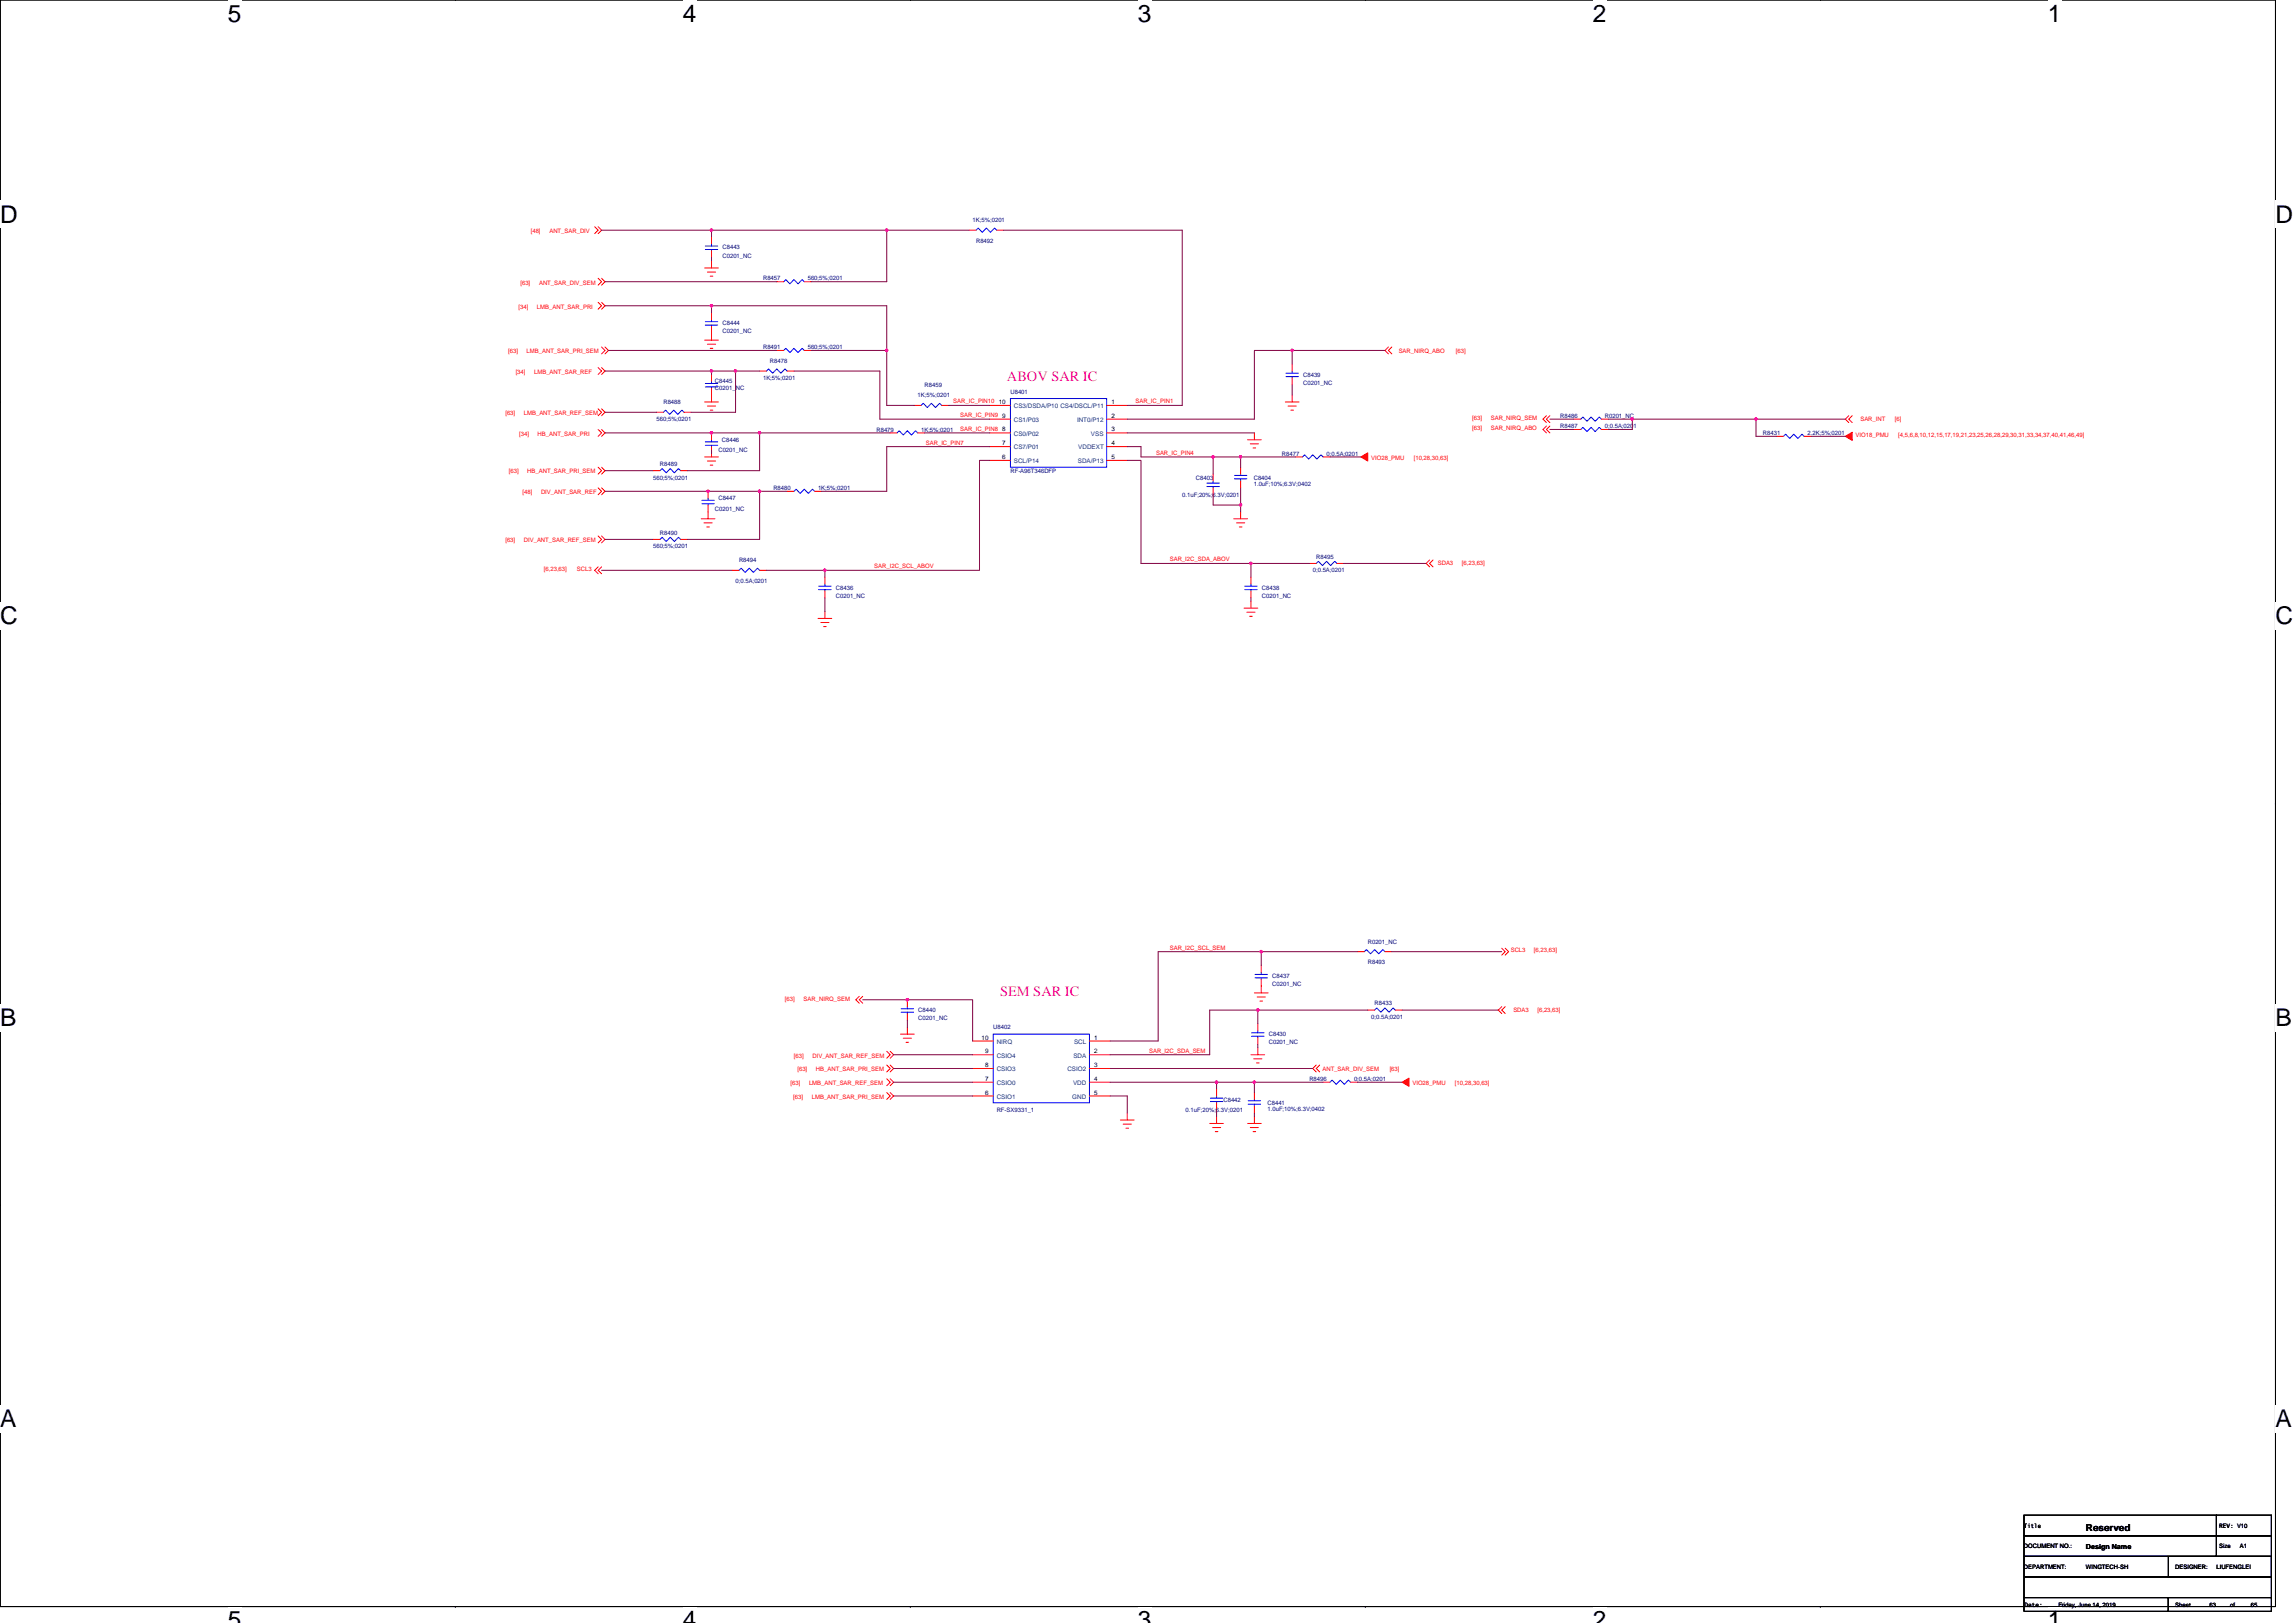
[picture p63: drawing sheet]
<svg xmlns="http://www.w3.org/2000/svg" width="297mm" height="210mm" viewBox="0 0 297 210" stroke-linecap="round" stroke-linejoin="round" font-family="sans-serif">
<defs><g id="words">
<g font-size="3.2">
<text x="29.5" y="2.8">5</text>
<text x="88.3" y="2.8">4</text>
<text x="147.2" y="2.8">3</text>
<text x="206.1" y="2.8">2</text>
<text x="264.9" y="2.8">1</text>
<text x="0" y="28.8">D</text>
<text x="294.4" y="28.8">D</text>
<text x="0" y="80.8">C</text>
<text x="294.4" y="80.8">C</text>
<text x="0" y="132.7">B</text>
<text x="294.4" y="132.7">B</text>
<text x="0" y="184.7">A</text>
<text x="294.4" y="184.7">A</text>
<text x="29.5" y="210.7">5</text>
<text x="88.3" y="210.7">4</text>
<text x="147.2" y="210.7">3</text>
<text x="206.1" y="210.7">2</text>
<text x="264.9" y="210.7">1</text>
</g>
<g font-size="1.9" fill="#f0f">
<text x="130.3" y="49.2">ABOV SAR IC</text>
<text x="129.4" y="128.8">SEM SAR IC</text>
</g>
<text font-size="1.2" x="269.9" y="198">Reserved</text>
<text font-size=".9" x="269.9" y="200.4">Design Name</text>
<g font-size=".8" fill="#000080">
<text x="125.8" y="28.7">1K;5%;0201</text>
<text x="93.5" y="32.3">C8443</text>
<text x="93.5" y="33.3">C0201_NC</text>
<text x="126.3" y="31.4">R8492</text>
<text x="98.7" y="36.3">R8457</text>
<text x="104.5" y="36.3">560;5%;0201</text>
<text x="93.5" y="42.1">C8444</text>
<text x="93.5" y="43.1">C0201_NC</text>
<text x="98.7" y="45.2">R8491</text>
<text x="99.6" y="46.9">R8478</text>
<text x="104.5" y="45.2">560;5%;0201</text>
<text x="85.8" y="52.3">R8488</text>
<text x="92.5" y="49.6">C8445</text>
<text x="92.5" y="50.5">C0201_NC</text>
<text x="98.7" y="49.2">1K;5%;0201</text>
<text x="118.7" y="51.4">1K;5%;0201</text>
<text x="119.6" y="50.1">R8459</text>
<text x="130.7" y="50.9">U8401</text>
<text x="168.6" y="48.7">C8439</text>
<text x="168.6" y="49.8">C0201_NC</text>
<text x="84.9" y="54.5">560;5%;0201</text>
<text x="92.9" y="58.5">C0201_NC</text>
<text x="93.4" y="57.2">C8446</text>
<text x="113.4" y="55.8">R8479</text>
<text x="119.2" y="55.8">1K;5%;0201</text>
<text x="165.8" y="58.9">R8477</text>
<text x="171.6" y="58.9">0;0.5A;0201</text>
<text x="201.8" y="54.1">R8486</text>
<text x="201.8" y="55.4">R8487</text>
<text x="207.6" y="54.1">R0201_NC</text>
<text x="207.6" y="55.4">0;0.5A;0201</text>
<text x="228.1" y="56.3">R8431</text>
<text x="233.8" y="56.3">2.2K;5%;0201</text>
<text x="84.5" y="62.1">560;5%;0201</text>
<text x="85.4" y="60.3">R8489</text>
<text x="92.9" y="64.7">C8447</text>
<text x="100.1" y="63.4">R8480</text>
<text x="105.8" y="63.4">1K;5%;0201</text>
<text x="130.7" y="61.2">RF-A96T346DFP</text>
<text x="152.9" y="64.3">0.1uF;20%;6.3V;0201</text>
<text x="154.7" y="62.1">C8403</text>
<text x="162.2" y="62.1">C8404</text>
<text x="162.2" y="62.9">1.0uF;10%;6.3V;0402</text>
<text x="84.5" y="71">560;5%;0201</text>
<text x="85.4" y="69.2">R8490</text>
<text x="92.5" y="66.1">C0201_NC</text>
<text x="95.2" y="75.4">0;0.5A;0201</text>
<text x="95.6" y="72.7">R8494</text>
<text x="108.1" y="76.3">C8436</text>
<text x="108.1" y="77.3">C0201_NC</text>
<text x="163.3" y="76.3">C8438</text>
<text x="163.3" y="77.3">C0201_NC</text>
<text x="169.8" y="74.1">0;0.5A;0201</text>
<text x="170.3" y="72.3">R8495</text>
<text x="176.9" y="124.7">R8493</text>
<text x="176.9" y="122.1">R0201_NC</text>
<text x="118.8" y="131">C8440</text>
<text x="164.6" y="126.5">C8437</text>
<text x="164.6" y="127.6">C0201_NC</text>
<text x="177.4" y="131.8">0;0.5A;0201</text>
<text x="177.8" y="130.1">R8433</text>
<text x="118.8" y="132">C0201_NC</text>
<text x="128.5" y="133.2">U8402</text>
<text x="164.1" y="134.1">C8430</text>
<text x="164.1" y="135.1">C0201_NC</text>
<text x="128.9" y="143.8">RF-SX9331_1</text>
<text x="153.4" y="143.8">0.1uF;20%;6.3V;0201</text>
<text x="158.3" y="142.5">C8442</text>
<text x="164" y="143">C8441</text>
<text x="164" y="143.8">1.0uF;10%;6.3V;0402</text>
<text x="169.4" y="139.8">R8496</text>
<text x="175.2" y="139.8">0;0.5A;0201</text>
</g>
<g font-size=".8" fill="#f00">
<text x="68.7" y="30.1">[48]</text>
<text x="71.1" y="30.1">ANT_SAR_DIV</text>
<text x="67.1" y="39.9">[34]</text>
<text x="67.3" y="36.8">[63]</text>
<text x="69.5" y="39.9">LMB_ANT_SAR_PRI</text>
<text x="69.7" y="36.8">ANT_SAR_DIV_SEM</text>
<text x="65.7" y="45.7">[63]</text>
<text x="68.1" y="45.7">LMB_ANT_SAR_PRI_SEM</text>
<text x="181" y="45.7">SAR_NIRQ_ABO</text>
<text x="188.3" y="45.7">[63]</text>
<text x="65.4" y="53.7">[63]</text>
<text x="66.7" y="48.4">[34]</text>
<text x="67.8" y="53.7">LMB_ANT_SAR_REF_SEM</text>
<text x="69.1" y="48.4">LMB_ANT_SAR_REF</text>
<text x="123.3" y="52.2">SAR_IC_PIN10</text>
<text x="124.2" y="54">SAR_IC_PIN9</text>
<text x="146.9" y="52.2">SAR_IC_PIN1</text>
<text x="67.2" y="56.4">[34]</text>
<text x="69.6" y="56.4">HB_ANT_SAR_PRI</text>
<text x="119.8" y="57.5">SAR_IC_PIN7</text>
<text x="124.2" y="55.7">SAR_IC_PIN8</text>
<text x="149.6" y="58.8">SAR_IC_PIN4</text>
<text x="177.4" y="59.5">VIO28_PMU</text>
<text x="182.9" y="59.5">[10,28,30,63]</text>
<text x="190.5" y="54.3">[63]</text>
<text x="190.5" y="55.7">[63]</text>
<text x="192.9" y="54.3">SAR_NIRQ_SEM</text>
<text x="192.9" y="55.7">SAR_NIRQ_ABO</text>
<text x="240.1" y="56.6">VIO18_PMU</text>
<text x="240.7" y="54.4">SAR_INT</text>
<text x="245.1" y="54.4">[6]</text>
<text x="245.6" y="56.6">[4,5,6,8,10,12,15,17,19,21,23,25,26,28,29,30,31,33,34,37,40,41,46,49]</text>
<text x="65.8" y="61.3">[63]</text>
<text x="67.6" y="63.9">[48]</text>
<text x="68.2" y="61.3">HB_ANT_SAR_PRI_SEM</text>
<text x="70" y="63.9">DIV_ANT_SAR_REF</text>
<text x="65.4" y="70.1">[63]</text>
<text x="67.8" y="70.1">DIV_ANT_SAR_REF_SEM</text>
<text x="70.4" y="73.9">[6,23,63]</text>
<text x="74.6" y="73.9">SCL3</text>
<text x="113.1" y="73.5">SAR_I2C_SCL_ABOV</text>
<text x="151.3" y="72.6">SAR_I2C_SDA_ABOV</text>
<text x="186" y="73.1">SDA3</text>
<text x="189.1" y="73.1">[6,23,63]</text>
<text x="151.3" y="122.9">SAR_I2C_SCL_SEM</text>
<text x="195.4" y="123.2">SCL3</text>
<text x="198.5" y="123.2">[6,23,63]</text>
<text x="101.6" y="129.5">[63]</text>
<text x="104" y="129.5">SAR_NIRQ_SEM</text>
<text x="195.8" y="130.9">SDA3</text>
<text x="198.9" y="130.9">[6,23,63]</text>
<text x="102.7" y="136.8">[63]</text>
<text x="105.1" y="136.8">DIV_ANT_SAR_REF_SEM</text>
<text x="148.7" y="136.2">SAR_I2C_SDA_SEM</text>
<text x="102.3" y="140.4">[63]</text>
<text x="102.6" y="142.2">[63]</text>
<text x="103.2" y="138.6">[63]</text>
<text x="104.7" y="140.4">LMB_ANT_SAR_REF_SEM</text>
<text x="105" y="142.2">LMB_ANT_SAR_PRI_SEM</text>
<text x="105.6" y="138.6">HB_ANT_SAR_PRI_SEM</text>
<text x="171.1" y="138.6">ANT_SAR_DIV_SEM</text>
<text x="179.8" y="138.6">[63]</text>
<text x="182.7" y="140.4">VIO28_PMU</text>
<text x="188.2" y="140.4">[10,28,30,63]</text>
</g>
<g font-size=".8">
<text x="129.2" y="52.3">10</text>
<text x="143.8" y="52.3">1</text>
<text x="129.7" y="59.4">6</text>
<text x="129.7" y="57.6">7</text>
<text x="129.7" y="55.8">8</text>
<text x="129.7" y="54">9</text>
<text x="143.8" y="57.6">4</text>
<text x="143.8" y="59.4">5</text>
<text x="143.8" y="54">2</text>
<text x="143.8" y="55.8">3</text>
<text x="127" y="134.5">10</text>
<text x="127.4" y="136.3">9</text>
<text x="141.6" y="134.5">1</text>
<text x="141.6" y="136.3">2</text>
<text x="127.4" y="141.6">6</text>
<text x="127.4" y="139.8">7</text>
<text x="127.4" y="138">8</text>
<text x="141.6" y="141.6">5</text>
<text x="141.6" y="138">3</text>
<text x="141.6" y="139.8">4</text>
<text x="261.8" y="197.7">Title</text>
<text x="287.1" y="197.7">REV: V10</text>
<text x="261.8" y="200.3">DOCUMENT NO.:</text>
<text x="261.8" y="203">DEPARTMENT:</text>
<text x="269.9" y="203">WINGTECH-SH</text>
<text x="281.4" y="203">DESIGNER:</text>
<text x="286.7" y="203">LIUFENGLEI</text>
<text x="287.1" y="200.3">Size</text>
<text x="289.8" y="200.3">A1</text>
<text x="261.9" y="208">Date:</text>
<text x="266.3" y="207.9">Friday, June 14, 2019</text>
<text x="281.4" y="207.9">Sheet</text>
<text x="285.9" y="207.9">63</text>
<text x="288.5" y="207.9">of</text>
<text x="291.2" y="207.9">65</text>
</g>
<g font-size=".8" fill="#004080">
<text x="131.2" y="52.8">CS3/DSDA/P10 CS4/DSCL/P11</text>
<text x="131.2" y="59.9">SCL/P14</text>
<text x="131.2" y="58.1">CS7/P01</text>
<text x="131.2" y="56.4">CS0/P02</text>
<text x="131.2" y="54.6">CS1/P03</text>
<text x="139.3" y="54.6">INT0/P12</text>
<text x="139.4" y="59.9">SDA/P13</text>
<text x="139.5" y="58.1">VDDEXT</text>
<text x="141.1" y="56.4">VSS</text>
<text x="128.9" y="136.8">CSIO4</text>
<text x="128.9" y="135">NIRQ</text>
<text x="138.9" y="136.8">SDA</text>
<text x="139" y="135">SCL</text>
<text x="128.9" y="142.2">CSIO1</text>
<text x="128.9" y="140.4">CSIO0</text>
<text x="128.9" y="138.6">CSIO3</text>
<text x="138.1" y="138.6">CSIO2</text>
<text x="138.7" y="142.2">GND</text>
<text x="138.8" y="140.4">VDD</text>
</g>
</g></defs>
<path d="M0 0h294.4v207.9h-294.4z" fill="none" stroke="#000" stroke-width=".13"/>
<g fill="#fff">
<path d="M29.5 0h1.7v3.5h-1.7z"/>
<path d="M29.5 207.9h1.7v2h-1.7z"/>
</g>
<path d="M58.9 0h.1M58.9 207.9h.1" fill="none" stroke="#000" stroke-width=".13"/>
<g fill="#fff">
<path d="M88.3 0h1.8v3.5h-1.8z"/>
<path d="M88.3 207.9h1.8v2h-1.8z"/>
</g>
<path d="M117.8 0h.1M117.8 207.9h.1" fill="none" stroke="#000" stroke-width=".13"/>
<g fill="#fff">
<path d="M147.2 0h1.7v3.5h-1.7z"/>
<path d="M147.2 207.9h1.7v2h-1.7z"/>
</g>
<path d="M176.6 0h.1M176.6 207.9h.1" fill="none" stroke="#000" stroke-width=".13"/>
<g fill="#fff">
<path d="M206.1 0h1.7v3.5h-1.7z"/>
<path d="M206.1 207.9h1.7v2h-1.7z"/>
</g>
<path d="M235.5 0h.1M235.5 207.9h.1" fill="none" stroke="#000" stroke-width=".13"/>
<g fill="#fff">
<path d="M264.9 0h1.8v3.5h-1.8z"/>
<path d="M264.9 207.9h1.8v2h-1.8z"/>
<path d="M0 26h2.3v3.5h-2.3z"/>
<path d="M294.4 26h2.3v3.5h-2.3z"/>
<path d="M0 77.9h2.3v3.5h-2.3z"/>
<path d="M294.4 77.9h2.3v3.5h-2.3z"/>
</g>
<path d="M0 52h.1M294.4 52h.1" fill="none" stroke="#000" stroke-width=".13"/>
<g fill="#fff">
<path d="M0 129.9h2.1v3.5h-2.1z"/>
<path d="M294.4 129.9h2.1v3.5h-2.1z"/>
</g>
<path d="M0 103.9h.1M294.4 103.9h.1" fill="none" stroke="#000" stroke-width=".13"/>
<g fill="#fff">
<path d="M0 181.9h2.2v3.5h-2.2z"/>
<path d="M294.4 181.9h2.1v3.5h-2.1z"/>
</g>
<path d="M0 155.9h.1M294.4 155.9h.1M261.8 196h24.9v2.7h-24.9zM261.8 198.7h24.9v2.7h-24.9zM286.7 196h7.2v2.7h-7.2zM286.7 198.7h7.2v2.7h-7.2zM261.8 204h32.1v2.7h-32.1zM261.8 201.4h32.1v2.6h-32.1zM261.8 206.7h18.7v1.8h-18.7zM280.5 206.7h13.4v1.8h-13.4zM280.5 201.4h13.4v2.6h-13.4z" fill="none" stroke="#000" stroke-width=".13"/>
<g fill="none" stroke="#f00" stroke-width=".13">
<path d="M76.9 29.3l.5 .5-.5 .4M77.4 39.1l.4 .5-.4 .4M77.4 29.3l.4 .5-.4 .4M77.4 36l.4 .4-.4 .5M77.8 39.1l.5 .5-.5 .4M77.8 36l.5 .4-.5 .5M91.2 34.7h1.7M91.5 35.2h1.1M91.9 35.7h.3M92.1 33.8v.9M92.1 32.4v.9M92.1 30.7v.9"/>
<path d="M100.5 36.4h.9M104.1 36.4h.8M125.4 29.8h.9M128.9 29.8h.9M77.4 47.6l.4 .4-.4 .5M77.4 55.6l.4 .4-.4 .5M77.4 52.9l.4 .4-.4 .5M77.8 47.6l.5 .4-.5 .5M77.8 55.6l.5 .4-.5 .5M77.8 52.9l.5 .4-.5 .5M77.8 44.9l.5 .4-.5 .5M78.3 44.9l.4 .4-.4 .5"/>
<path d="M84.9 53.3h.9M88.5 53.3h.9M91.2 44h1.7M91.2 52h1.7M91.2 59.1h1.7M91.5 44.5h1.1M91.5 52.5h1.1M91.5 59.6h1.1M91.9 45.1h.3M91.9 53.1h.3M92.1 42.2v1.8M92.1 50.2v1.8"/>
<path d="M92.1 58.2v.9M92.1 57.8v.9M92.1 56v.9M92.1 40.4v.9M92.1 48.5v.8M98.3 48h.9M100.5 45.3h.9M101.8 48h.9M104.1 45.3h.8M115.2 56h.9M118.3 52.5h.9M118.7 56h.9"/>
<path d="M121.8 52.5h.9M128.1 59.6h2.6M128.1 57.8h2.6M128.1 56h2.6M128.1 54.2h2.6M128.1 52.5h2.6M143.2 52.5h2.6M143.2 54.2h2.6M143.2 56h2.6M143.2 57.8h2.6M143.2 59.6h2.6M161.4 56.9h1.8"/>
<path d="M161.8 57.4h1M162.1 58h.4M162.3 56v.9M166.3 52h1.8M166.6 52.5h1.1M167 53.1h.3M167.2 51.1v.9M167.2 48.9v.9M167.2 47.1v.9M167.6 59.1h.9M171.2 59.1h.9M179.6 44.9l-.4 .4 .4 .5"/>
<path d="M180.1 44.9l-.5 .4 .5 .5M200.1 53.8l-.5 .4 .5 .5M200.1 55.1l-.5 .5 .5 .4M200.5 53.8l-.4 .4 .4 .5M200.5 55.1l-.4 .5 .4 .4M203.6 54.2h.9M203.6 55.6h.9M207.2 54.2h.9M207.2 55.6h.9M229.8 56.5h.9M233.4 56.5h.9M239.2 53.8l-.5 .4 .5 .5"/>
<path d="M239.6 53.8l-.4 .4 .4 .5M77.4 63.1l.4 .5-.4 .4M77.4 60.5l.4 .4-.4 .4M77.4 69.3l.4 .5-.4 .4M77.4 73.3l-.5 .5 .5 .4M77.8 73.3l-.4 .5 .4 .4M77.8 63.1l.5 .5-.5 .4M77.8 60.5l.5 .4-.5 .4M77.8 69.3l.5 .5-.5 .4M84.5 60.9h.9M84.5 69.8h.9M88.1 60.9h.8"/>
<path d="M88.1 69.8h.8M90.7 67.1h1.8M91.1 67.6h1M91.4 68.2h.4M91.6 65.3v1.8M91.6 63.6v.9M91.9 60.2h.3M94.7 73.8h.9M98.3 73.8h.9M101.8 63.6h.9M105.4 63.6h.9M106.7 79.1v.9"/>
<path d="M106.7 76.5v.8M106.7 74.7v.9M156.9 63.1v.9M156.9 61.3v.9M159.6 67.1h1.8M160 67.6h1M160.3 68.2h.4M160.5 66.2v.9M160.5 60.5v.8M160.5 62.2v.9M160.9 78.7h1.8M161.3 79.2h1.1"/>
<path d="M161.7 79.7h.3M161.8 77.8v.9M161.8 76.5v.8M161.8 74.7v.9M169.4 72.9h.9M172.9 72.9h.9M185 72.5l-.5 .4 .5 .4M185.4 72.5l-.4 .4 .4 .4M105.8 80h1.8M106.2 80.5h1M106.5 81.1h.4M111.2 128.9l-.5 .4 .5 .5"/>
<path d="M111.6 128.9l-.4 .4 .4 .5M114.7 139.6l.5 .4-.5 .5M114.7 137.8l.5 .4-.5 .5M114.7 136l.5 .5-.5 .4M115.2 139.6l.4 .4-.4 .5M115.2 137.8l.4 .4-.4 .5M115.2 136l.4 .5-.4 .4M116.5 133.8h1.8M116.9 134.3h1M117.2 134.9h.4M117.4 132.9v.9M117.4 131.1v.9"/>
<path d="M117.4 129.3v.9M125.8 138.2h2.7M125.8 136.5h2.7M125.8 134.7h2.7M140.9 134.7h2.7M140.9 136.5h2.7M140.9 138.2h2.7M161.8 136.5h1.8M162.2 137h1.1M162.3 128.5h1.8M162.6 137.5h.3M162.6 129h1.1"/>
<path d="M162.7 135.6v.9M162.7 134.2v.9M162.7 132.5v.8M163 129.5h.3M163.2 126.7v1.8M163.2 124.9v.9M170.3 137.8l-.5 .4 .5 .5M170.7 137.8l-.4 .4 .4 .5M175.6 123.1h.9M177 130.7h.8M179.2 123.1h.9M180.5 130.7h.9"/>
<path d="M194.3 122.7l.4 .4-.4 .5M194.3 130.2l-.5 .5 .5 .4M194.7 122.7l.5 .4-.5 .5M194.7 130.2l-.4 .5 .4 .4M114.7 141.4l.5 .4-.5 .4M115.2 141.4l.4 .4-.4 .4M125.8 141.8h2.7M125.8 140h2.7M140.9 140h2.7M140.9 141.8h2.7M144.9 144.9h1.8M145.3 145.4h1.1"/>
<path d="M145.7 146h.3M145.8 144v.9M156.5 145.4h1.8M156.9 145.9h1M157.2 146.4h.4M157.4 144.5v.9M157.4 142.7v.9M157.4 140.9v.9M161.4 145.4h1.8M161.8 145.9h1M162.1 146.4h.4M162.3 144.5v.9"/>
<path d="M162.3 141.4v.8M162.3 143.1v.9M171.2 140h.9M174.7 140h.9"/>
</g>
<g fill="#f00" stroke="#f00" stroke-width=".13">
<path d="M238.7 56.5l.9-.6v1.1z"/>
<path d="M176.1 59.1l.9-.5v1z"/>
<path d="M181.4 140l.9-.5v1z"/>
</g>
<g fill="none" stroke="#00f" stroke-width=".13">
<path d="M91.2 31.8h1.7M91.2 32.3h1.7M92.1 32.3v.1M92.1 31.6v.2M101.4 36.4l.3-.2 .5 .5 .5-.5 .5 .5 .6-.5 .3 .2M126.3 29.8l.3-.3 .5 .6 .5-.6 .5 .6 .6-.6 .2 .3M85.8 53.3l.3-.2 .5 .5 .6-.5 .5 .5 .5-.5 .3 .2M91.2 57.2h1.7M91.2 57.6h1.7M91.2 41.6h1.7M91.2 42.1h1.7M91.2 49.6h1.7"/>
<path d="M91.2 50.1h1.7M92.1 57.6v.2M92.1 56.9v.3M92.1 42.1v.1M92.1 41.3v.3M92.1 50.1v.1M92.1 49.3v.3M99.2 48l.2-.3 .6 .6 .5-.6 .5 .6 .6-.6 .2 .3M101.4 45.3l.3-.2 .5 .5 .5-.5 .5 .5 .6-.5 .3 .2M116.1 56l.2-.3 .6 .6 .5-.6 .5 .6 .5-.6 .3 .3M119.2 52.5l.2-.3 .6 .5 .5-.5 .5 .5 .6-.5 .2 .3M130.7 51.6h12.5v8.9h-12.5z"/>
<path d="M166.4 48.3h1.6M166.4 48.7h1.6M167.2 48.7v.2M167.2 48v.3M168.5 59.1l.3-.3 .5 .6 .5-.6 .6 .6 .5-.6 .3 .3M204.5 54.2l.3-.2 .5 .5 .5-.5 .6 .5 .5-.5 .3 .2M204.5 55.6l.3-.3 .5 .5 .5-.5 .6 .5 .5-.5 .3 .3M230.7 56.5l.3-.3 .5 .5 .6-.5 .5 .5 .5-.5 .3 .3M85.4 60.9l.3-.3 .5 .6 .5-.6 .5 .6 .6-.6 .3 .3M85.4 69.8l.3-.3 .5 .6 .5-.6 .5 .6 .6-.6 .3 .3M90.8 64.7h1.6M90.8 65.2h1.6"/>
<path d="M91.6 65.2v.1M91.6 64.5v.2M95.6 73.8l.3-.3 .5 .6 .5-.6 .6 .6 .5-.6 .3 .3M102.7 63.6l.3-.3 .5 .5 .6-.5 .5 .5 .5-.5 .3 .3M105.9 75.8h1.6M105.9 76.3h1.6M106.7 76.3v.2M106.7 75.6v.2M156.1 62.5h1.7M156.1 62.9h1.7M156.9 62.9v.2M156.9 62.2v.3"/>
<path d="M159.7 62h1.6M159.7 61.5h1.6M160.5 61.3v.2M160.5 62v.2M161 75.8h1.6M161 76.3h1.6M161.8 76.3v.2M161.8 75.6v.2M170.3 72.9l.3-.3 .5 .6 .5-.6 .5 .6 .6-.6 .2 .3M116.6 130.5h1.6M116.6 131h1.6M117.4 131v.1"/>
<path d="M117.4 130.2v.3M128.5 133.8h12.4v8.9h-12.4zM161.9 133.6h1.6M161.9 134.1h1.6M162.4 126.1h1.6M162.4 126.5h1.6M162.7 134.1v.1M162.7 133.3v.3M163.2 126.5v.2M163.2 125.8v.3M176.5 123.1l.3-.2 .5 .5 .5-.5 .6 .5 .5-.5 .3 .2M177.8 130.7l.3-.3 .5 .6 .6-.6 .5 .6 .5-.6 .3 .3"/>
<path d="M156.6 142.1h1.6M156.6 142.5h1.6M157.4 142.5v.2M157.4 141.8v.3M161.5 142.9h1.6M161.5 142.4h1.6M162.3 142.2v.2M162.3 142.9v.2M172.1 140l.2-.3 .6 .6 .5-.6 .5 .6 .6-.6 .2 .3"/>
</g>
<g fill="none" stroke="#800040" stroke-width=".13">
<path d="M77.8 29.8h14.3M78.3 39.6h13.8M78.3 36.4h22.2M92.1 33.3v.5M92.1 39.6v.8M92.1 39.6h22.6v5.7M114.7 29.8h10.7M114.7 29.8h-22.6v.9M114.7 29.8v6.6h-9.8M129.8 29.8h23.1v22.7h-7.1M78.3 56h20M78.3 48h13.8"/>
<path d="M78.3 53.3h6.6M78.7 45.3h21.8M92.1 58.2v.5M95.2 48h-3.1v.5M95.2 48v5.3h-5.8M95.2 48h3.1M98.3 56h16.9M98.3 56v4.9h-9.4M102.7 48h11.1v6.2h14.3M104.9 45.3h9.8M114.7 45.3v7.2h3.6M119.6 56h8.5"/>
<path d="M122.7 52.5h5.4M128.1 57.8h-13.4v5.8h-8.4M128.1 59.6h-1.4v14.2h-20M145.8 59.6h1.8v13.3h14.2M145.8 54.2h16.5M145.8 56h16.5M145.8 57.8h1.8v1.3h9.3M156.9 59.1v2.2M156.9 59.1h3.6M160.5 59.1v1.4M160.5 59.1h7.1M167.2 45.3h-4.9v8.9"/>
<path d="M167.2 49.8v1.3M172.1 59.1h4M179.2 45.3h-12v1.8M200.5 54.2h3.1M200.5 55.6h3.1M208.1 54.2h3.1M211.2 54.2h16M211.2 54.2v1.4h-3.1M227.2 54.2v2.3h2.6M227.2 54.2h11.5M234.3 56.5h4.4M77.8 73.8h16.9"/>
<path d="M78.3 63.6h20M78.3 60.9h6.2M78.3 69.8h6.2M98.3 63.6h3.5M98.3 63.6v6.2h-9.4M99.2 73.8h7.5M106.7 77.3v1.8M106.7 73.8v.9M156.9 64v1.3h3.6M160.5 63.1v2.2M160.5 65.3v.9M161.8 77.3v.5"/>
<path d="M161.8 72.9h7.6M161.8 72.9v1.8M173.8 72.9h10.7M111.6 129.3h14.2v5.4M115.6 138.2h10.2M115.6 136.5h10.2M117.4 132v.9M143.6 138.2h26.2M162.7 130.7h-6.2v5.8h-12.9M162.7 130.7v1.8M162.7 135.1v.5M162.7 130.7h14.3"/>
<path d="M163.2 123.1h-13.4v11.6h-6.2M163.2 123.1v1.8M163.2 123.1h12.4M180.1 123.1h14.2M181.4 130.7h12.4M115.6 140h10.2M115.6 141.8h10.2M143.6 141.8h2.2v2.2M143.6 140h13.8M157.4 140h4.9M157.4 143.6v.9M157.4 140v.9"/>
<path d="M162.3 144v.5M162.3 140v1.4M162.3 140h8.9M175.6 140h5.8"/>
</g>
<g fill="#f0f" stroke="#f0f" stroke-width=".13">
<path d="M91.9 55.9h.2v.2h-.2z" fill-rule="evenodd"/>
<path d="M91.9 47.9h.2v.2h-.2z" fill-rule="evenodd"/>
<path d="M160.4 59h.2v.2h-.2z" fill-rule="evenodd"/>
<path d="M227.1 54.1h.2v.2h-.2z" fill-rule="evenodd"/>
<path d="M211 54.1h.3v.2h-.3z" fill-rule="evenodd"/>
<path d="M162.6 130.6h.2v.2h-.2z" fill-rule="evenodd"/>
<path d="M160.4 65.2h.2v.2h-.2z" fill-rule="evenodd"/>
<path d="M95 47.9h.3v.2h-.3z" fill-rule="evenodd"/>
<path d="M98.1 55.9h.3v.2h-.3z" fill-rule="evenodd"/>
<path d="M114.6 45.2h.2v.2h-.2z" fill-rule="evenodd"/>
<path d="M106.6 73.7h.2v.2h-.2z" fill-rule="evenodd"/>
<path d="M163 123h.3v.2h-.3z" fill-rule="evenodd"/>
<path d="M161.7 72.8h.2v.2h-.2z" fill-rule="evenodd"/>
<path d="M167 45.2h.3v.2h-.3z" fill-rule="evenodd"/>
<path d="M117.3 129.2h.2v.2h-.2z" fill-rule="evenodd"/>
<path d="M157.3 139.9h.2v.2h-.2z" fill-rule="evenodd"/>
<path d="M162.2 139.9h.2v.2h-.2z" fill-rule="evenodd"/>
<path d="M156.8 59h.2v.2h-.2z" fill-rule="evenodd"/>
<path d="M91.9 29.7h.2v.2h-.2z" fill-rule="evenodd"/>
<path d="M114.6 29.7h.2v.2h-.2z" fill-rule="evenodd"/>
<path d="M91.9 39.4h.2v.3h-.2z" fill-rule="evenodd"/>
<path d="M91.5 63.4h.2v.3h-.2z" fill-rule="evenodd"/>
<path d="M98.1 63.4h.3v.3h-.3z" fill-rule="evenodd"/>
<path d="M91.9 55.9h.2v.2h-.2z" fill-rule="evenodd"/>
<path d="M91.9 47.9h.2v.2h-.2z" fill-rule="evenodd"/>
<path d="M160.4 59h.2v.2h-.2z" fill-rule="evenodd"/>
<path d="M227.1 54.1h.2v.2h-.2z" fill-rule="evenodd"/>
<path d="M211 54.1h.3v.2h-.3z" fill-rule="evenodd"/>
<path d="M162.6 130.6h.2v.2h-.2z" fill-rule="evenodd"/>
<path d="M160.4 65.2h.2v.2h-.2z" fill-rule="evenodd"/>
<path d="M95 47.9h.3v.2h-.3z" fill-rule="evenodd"/>
<path d="M98.1 55.9h.3v.2h-.3z" fill-rule="evenodd"/>
<path d="M114.6 45.2h.2v.2h-.2z" fill-rule="evenodd"/>
<path d="M106.6 73.7h.2v.2h-.2z" fill-rule="evenodd"/>
<path d="M163 123h.3v.2h-.3z" fill-rule="evenodd"/>
<path d="M161.7 72.8h.2v.2h-.2z" fill-rule="evenodd"/>
<path d="M167 45.2h.3v.2h-.3z" fill-rule="evenodd"/>
<path d="M117.3 129.2h.2v.2h-.2z" fill-rule="evenodd"/>
<path d="M157.3 139.9h.2v.2h-.2z" fill-rule="evenodd"/>
<path d="M162.2 139.9h.2v.2h-.2z" fill-rule="evenodd"/>
<path d="M156.8 59h.2v.2h-.2z" fill-rule="evenodd"/>
<path d="M91.9 29.7h.2v.2h-.2z" fill-rule="evenodd"/>
<path d="M114.6 29.7h.2v.2h-.2z" fill-rule="evenodd"/>
<path d="M91.9 39.4h.2v.3h-.2z" fill-rule="evenodd"/>
<path d="M91.5 63.4h.2v.3h-.2z" fill-rule="evenodd"/>
<path d="M98.1 63.4h.3v.3h-.3z" fill-rule="evenodd"/>
</g>
<use href="#words"/>
</svg>
